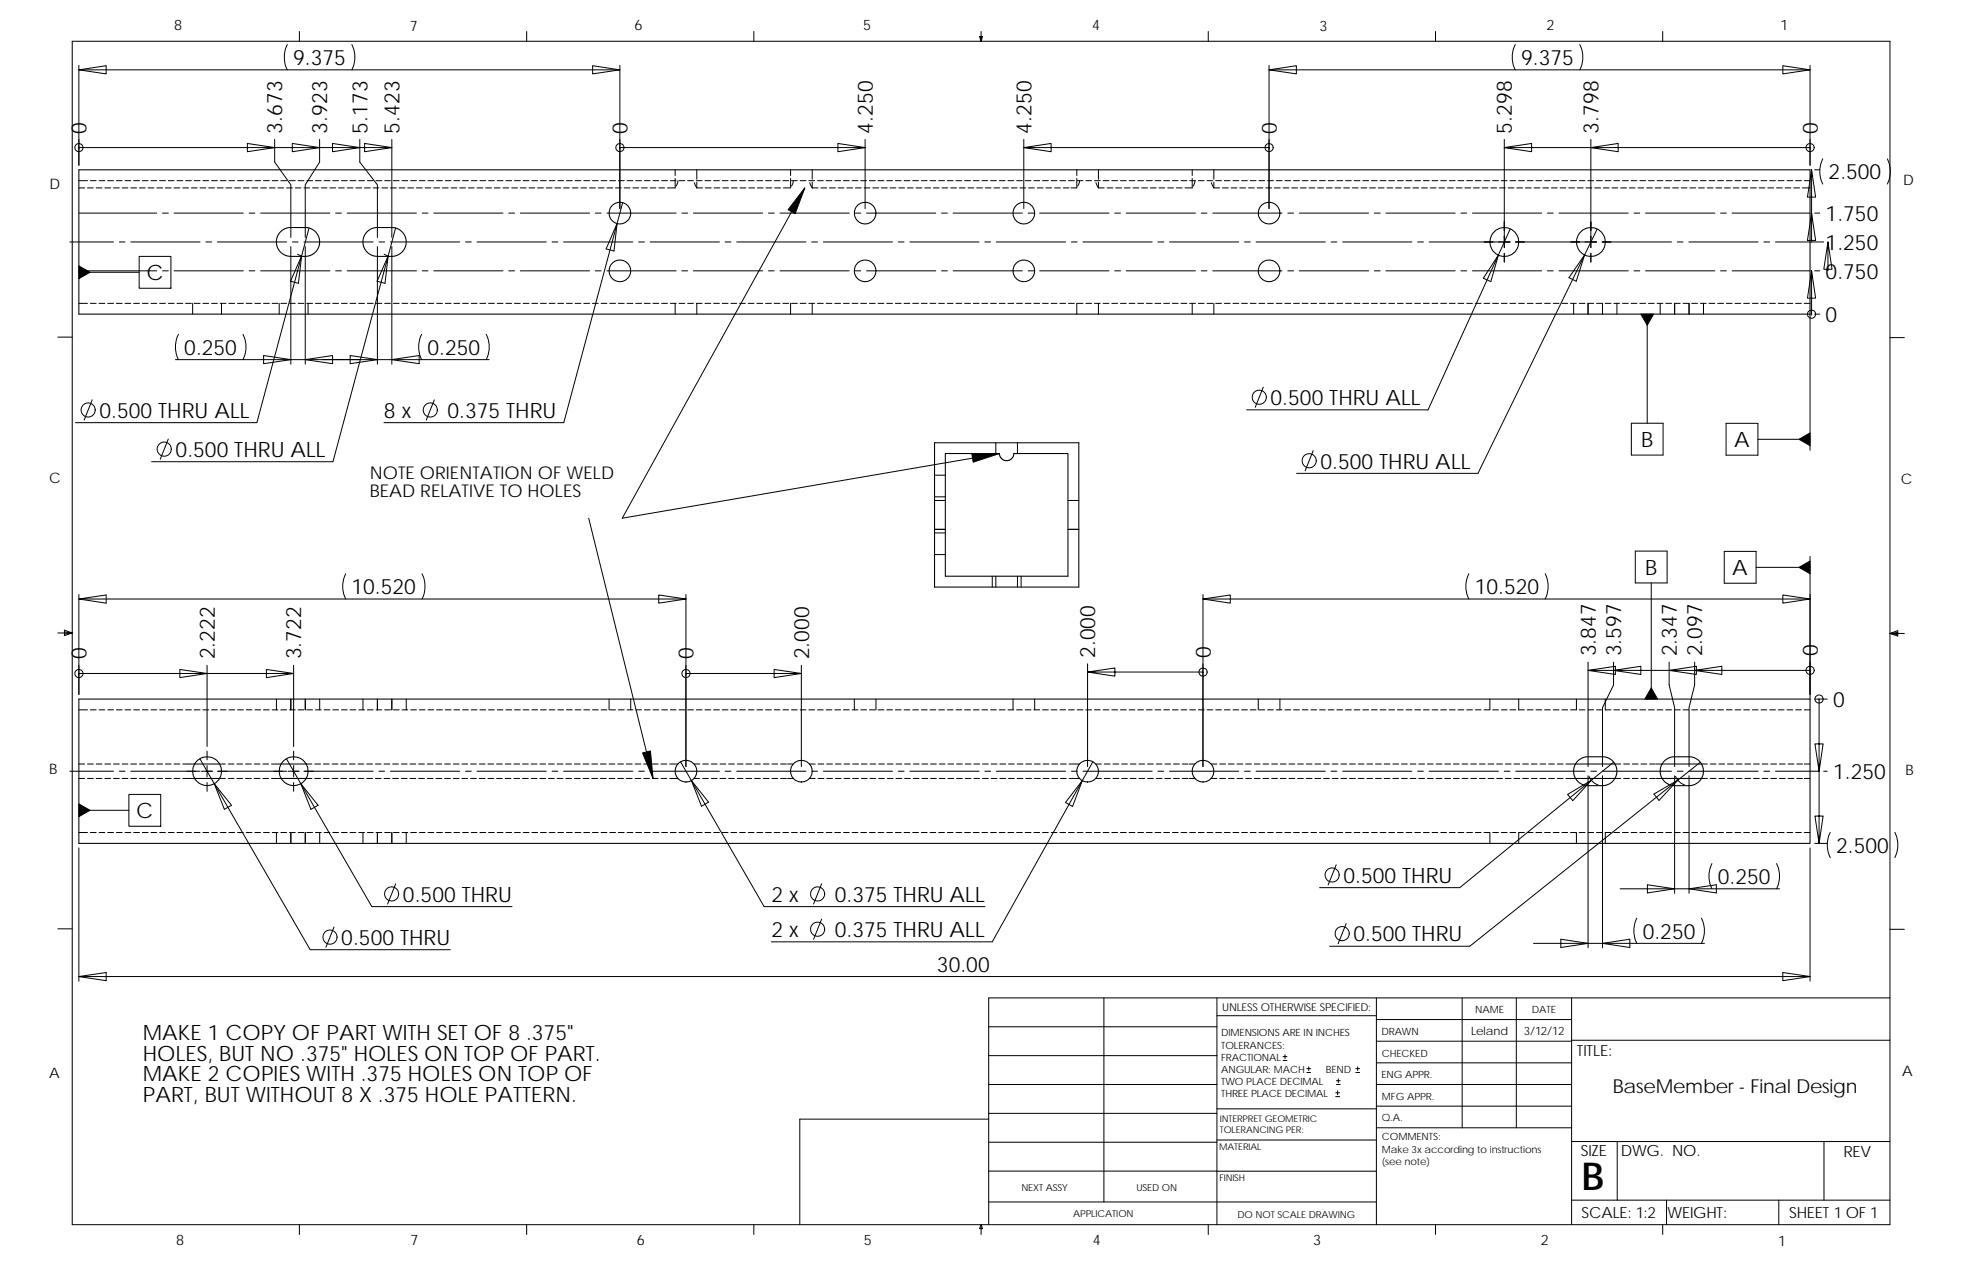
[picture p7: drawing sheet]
<svg xmlns="http://www.w3.org/2000/svg" width="432mm" height="279mm" viewBox="0 0 432 279" stroke-linecap="round" stroke-linejoin="round" font-family="sans-serif">
<defs><g id="words">
<text font-size="8.5" x="348.1" y="261.7">B</text>
<g font-size="4.7">
<text x="64.5" y="14.4">9.375</text>
<text x="334.8" y="14.4">9.375</text>
<text x="19" y="29.4" transform="rotate(-90 19 29.4)">0</text>
<text x="62.1" y="29.4" transform="rotate(-90 62.1 29.4)">3.673</text>
<text x="72" y="29.4" transform="rotate(-90 72 29.4)">3.923</text>
<text x="80.9" y="29.4" transform="rotate(-90 80.9 29.4)">5.173</text>
<text x="87.9" y="29.4" transform="rotate(-90 87.9 29.4)">5.423</text>
<text x="138.1" y="29.4" transform="rotate(-90 138.1 29.4)">0</text>
<text x="192.1" y="29.4" transform="rotate(-90 192.1 29.4)">4.250</text>
<text x="227" y="29.4" transform="rotate(-90 227 29.4)">4.250</text>
<text x="281" y="29.4" transform="rotate(-90 281 29.4)">0</text>
<text x="332.8" y="29.4" transform="rotate(-90 332.8 29.4)">5.298</text>
<text x="351.8" y="29.4" transform="rotate(-90 351.8 29.4)">3.798</text>
<text x="400" y="29.4" transform="rotate(-90 400 29.4)">0</text>
<text x="402.4" y="39.5">2.500</text>
<text x="401.8" y="48.7">1.750</text>
<text x="401.8" y="55">1.250</text>
<text x="32.2" y="61.7">C</text>
<text x="401.8" y="61.4">0.750</text>
<text x="401.8" y="70.9">0</text>
<text x="40.6" y="78.1">0.250</text>
<text x="94.1" y="78.1">0.250</text>
<text x="279.6" y="89.1">0.500 THRU ALL</text>
<text x="21.9" y="91.9">0.500 THRU ALL</text>
<text x="84.5" y="91.9">8 x</text>
<text x="98.5" y="91.9">0.375 THRU</text>
<text x="38.7" y="100.5">0.500 THRU ALL</text>
<text x="361.2" y="98.4">B</text>
<text x="381.7" y="98.4">A</text>
<text x="290.6" y="103.1">0.500 THRU ALL</text>
<text x="77.4" y="130.8">10.520</text>
<text x="324.5" y="130.8">10.520</text>
<text x="362.1" y="126.5">B</text>
<text x="381.3" y="126.6">A</text>
<text x="19" y="145.1" transform="rotate(-90 19 145.1)">0</text>
<text x="47.3" y="145.1" transform="rotate(-90 47.3 145.1)">2.222</text>
<text x="66.3" y="145.1" transform="rotate(-90 66.3 145.1)">3.722</text>
<text x="152.7" y="145.1" transform="rotate(-90 152.7 145.1)">0</text>
<text x="178.1" y="145.1" transform="rotate(-90 178.1 145.1)">2.000</text>
<text x="241" y="144.8" transform="rotate(-90 241 144.8)">2.000</text>
<text x="266.4" y="144.8" transform="rotate(-90 266.4 144.8)">0</text>
<text x="351.2" y="144.4" transform="rotate(-90 351.2 144.4)">3.847</text>
<text x="356.8" y="144.4" transform="rotate(-90 356.8 144.4)">3.597</text>
<text x="369" y="144.4" transform="rotate(-90 369 144.4)">2.347</text>
<text x="374.6" y="144.4" transform="rotate(-90 374.6 144.4)">2.097</text>
<text x="400" y="144.4" transform="rotate(-90 400 144.4)">0</text>
<text x="403.4" y="155.6">0</text>
<text x="403.4" y="171.4">1.250</text>
<text x="30" y="180">C</text>
<text x="404.1" y="187.7">2.500</text>
<text x="295.7" y="194.2">0.500 THRU</text>
<text x="378.1" y="194.5">0.250</text>
<text x="88.7" y="198.4">0.500 THRU</text>
<text x="169.8" y="198.4">2 x</text>
<text x="183.7" y="198.4">0.375 THRU ALL</text>
<text x="75.1" y="207.9">0.500 THRU</text>
<text x="169.8" y="206.1">2 x</text>
<text x="183.7" y="206.1">0.375 THRU ALL</text>
<text x="297.9" y="207.1">0.500 THRU</text>
<text x="361.5" y="206.5">0.250</text>
<text x="206.2" y="213.8">30.00</text>
<text x="31.4" y="228.8">MAKE 1 COPY OF PART WITH SET OF 8 .375&quot;</text>
<text x="31.4" y="233.3">HOLES, BUT NO .375&quot; HOLES ON TOP OF PART.</text>
<text x="31.4" y="237.8">MAKE 2 COPIES WITH .375 HOLES ON TOP OF</text>
<text x="31.4" y="242.4">PART, BUT WITHOUT 8 X .375 HOLE PATTERN.</text>
</g>
<text font-size="4.2" x="354.9" y="240.4">BaseMember - Final Design</text>
<g font-size="3.9">
<text x="81.4" y="105.4">NOTE ORIENTATION OF WELD</text>
<text x="81.4" y="109.3">BEAD RELATIVE TO HOLES</text>
</g>
<g font-size="3.4">
<text x="347" y="232.3">TITLE:</text>
<text x="347.9" y="254.3">SIZE</text>
<text x="356.7" y="254.3">DWG. NO.</text>
<text x="405.7" y="254.4">REV</text>
<text x="348.1" y="267.9">SCALE: 1:2</text>
<text x="367" y="268">WEIGHT:</text>
<text x="393.8" y="267.9">SHEET 1 OF 1</text>
</g>
<g font-size="3.2">
<text x="38.3" y="6.7">8</text>
<text x="90.2" y="6.8">7</text>
<text x="139.7" y="6.5">6</text>
<text x="189.9" y="6.5">5</text>
<text x="240.4" y="6.6">4</text>
<text x="290.4" y="6.7">3</text>
<text x="340.4" y="6.6">2</text>
<text x="391.8" y="6.7">1</text>
<text x="10.9" y="41.6">D</text>
<text x="418.9" y="40.7">D</text>
<text x="10.8" y="106.3">C</text>
<text x="418.4" y="106.4">C</text>
<text x="10.8" y="170.2">B</text>
<text x="419.4" y="170.6">B</text>
<text x="10.8" y="237.2">A</text>
<text x="418.6" y="236.8">A</text>
<text x="38.8" y="273.9">8</text>
<text x="90.3" y="273.9">7</text>
<text x="140.2" y="273.8">6</text>
<text x="190.1" y="273.9">5</text>
<text x="240.5" y="273.8">4</text>
<text x="289" y="273.9">3</text>
<text x="339.1" y="273.9">2</text>
<text x="391.4" y="274.2">1</text>
</g>
<g font-size="2.5">
<text x="323.8" y="227.6">Leland</text>
<text x="335.4" y="227.7">3/12/12</text>
</g>
<text font-size="2.4" x="269" y="222.4">UNLESS OTHERWISE SPECIFIED:</text>
<g font-size="2.2">
<text x="304" y="227.7">DRAWN</text>
<text x="324.7" y="222.9">NAME</text>
<text x="337.2" y="222.9">DATE</text>
<text x="268.8" y="228">DIMENSIONS ARE IN INCHES</text>
<text x="268.8" y="230.7">TOLERANCES:</text>
<text x="268.8" y="233.3">FRACTIONAL</text>
<text x="304.1" y="232.6">CHECKED</text>
<text x="268.8" y="236">ANGULAR: MACH</text>
<text x="268.8" y="238.6">TWO PLACE DECIMAL</text>
<text x="291.8" y="236">BEND</text>
<text x="304" y="237.2">ENG APPR.</text>
<text x="268.8" y="241.3">THREE PLACE DECIMAL</text>
<text x="304.1" y="242">MFG APPR.</text>
<text x="304.1" y="246.7">Q.A.</text>
<text x="304.1" y="250.9">COMMENTS:</text>
<text x="304.1" y="253.6">Make 3x according to instructions</text>
<text x="304.1" y="256.2">(see note)</text>
</g>
<g font-size="2.1">
<text x="224.8" y="262">NEXT ASSY</text>
<text x="250.1" y="262">USED ON</text>
<text x="236.2" y="267.8">APPLICATION</text>
<text x="272.4" y="267.9">DO NOT SCALE DRAWING</text>
</g>
<g font-size="2">
<text x="268.5" y="249.4">TOLERANCING PER:</text>
<text x="268.5" y="246.8">INTERPRET GEOMETRIC</text>
<text x="268.3" y="252.9">MATERIAL</text>
<text x="268.4" y="259.7">FINISH</text>
</g>
</g></defs>
<g fill="none" stroke="#000" stroke-width=".22">
<path d="M15.9 9.1h400v260.3h-400zM17.4 15.4l6-.9v1.8zM17.4 14.4v22M17.4 15.4h119M63.2 9.8a6.2 6.2 0 0 0 0 5.6M65.9 6.9v2.2M77.4 9.8a6.2 6.2 0 0 1 0 5.6M115.9 6.9v2.2M130.4 14.5l6 .9-6 .9zM136.4 14.4v31.5M165.9 6.9v2.2M215.6 8h.6l-.3 1.1z"/>
<path d="M215.7 8l.2 1.1M215.9 6.9v2.2M216 8l-.1 1.1M265.9 6.9v2.2M279.3 15.4l6-.9v1.8zM279.3 15.4h119.1M279.3 14.4v31.5M315.9 6.9v2.2M333.5 9.8a6.1 6.1 0 0 0 0 5.6M347.7 9.8a6.1 6.1 0 0 1 0 5.6M365.9 6.9v2.2M392.4 14.5l6 .9-6 .9z"/>
<path d="M398.4 14.4v22M17.4 32.5h43.1l-6.1 .9v-1.8l6.1 .9h9.8l-6 .9v-1.8l6 .9h8.9l-6 .9v-1.8l6 .9h7l-6 .9v-1.8l6 .9M17.4 39.8h1.9M17.4 32.5h.1M19.9 39.8h1.3M21.8 39.8h1.3M23.7 39.8h1.3M25.6 39.8h1.3M27.5 39.8h1.3M29.4 39.8h1.3M31.3 39.8h1.3M33.2 39.8h1.3"/>
<path d="M35.1 39.8h1.3M37 39.8h1.3M38.9 39.8h1.3M40.9 39.8h1.2M42.8 39.8h1.2M44.7 39.8h1.2M46.6 39.8h1.2M48.5 39.8h1.2M50.4 39.8h1.2M52.3 39.8h1.3M54.2 39.8h1.3M56.1 39.8h1.3"/>
<path d="M58 39.8h1.3M59.9 39.8h1.3M60.5 30.7v5l3.5 5v11.5M61.8 39.8h1.3M63.7 39.8h1.3M65.6 39.8h1.3M67.5 39.8h1.3M69.4 39.8h1.3M70.3 30.7v5l-3.1 5v11.5M71.3 39.8h1.3M73.2 39.8h1.3M75.1 39.8h1.3"/>
<path d="M77 39.8h1.3M79 39.8h1.2M79.2 30.7v5l3.9 5v11.5M80.9 39.8h1.2M82.8 39.8h1.2M84.7 39.8h1.2M86.2 30.7v21.5M86.6 39.8h1.2M88.5 39.8h1.2M90.4 39.8h1.3M92.3 39.8h1.3M94.2 39.8h1.3"/>
<path d="M96.1 39.8h1.3M98 39.8h1.3M99.9 39.8h1.3M101.8 39.8h1.3M103.7 39.8h1.3M105.6 39.8h1.3M107.5 39.8h1.3M109.4 39.8h1.3M111.3 39.8h1.3M113.2 39.8h1.3M115.1 39.8h1.3M117.1 39.8h1.2"/>
<path d="M119 39.8h1.2M120.9 39.8h1.2M122.8 39.8h1.2M124.7 39.8h1.2M126.6 39.8h1.2M128.5 39.8h1.3M130.4 39.8h1.3M132.3 39.8h1.3M134.2 39.8h1.3M136.1 39.8h1.3M136.4 32.5h.1M136.4 32.5h54l-6 .9v-1.8l6 .9"/>
<path d="M138 39.8h1.3M139.9 39.8h1.3M141.8 39.8h1.3M143.7 39.8h1.3M145.6 39.8h1.3M147.5 39.8h1.3M148.6 39.3v2h-1.7M148.6 37.4v1.2M149.2 39.8l-.4 1.1M149.4 39.8h1.3M151.3 39.8h1.3M153.2 39.8h1.3"/>
<path d="M153.4 37.4v2M155.2 39.8h1.2M157.1 39.8h1.2M159 39.8h1.2M160.9 39.8h1.2M162.8 39.8h1.2M164.7 39.8h1.2M166.6 39.8h1.3M168.5 39.8h1.3M170.4 39.8h1.3M172.3 39.8h1.3M174 39.3v2h-1.6"/>
<path d="M174 37.4v1.2M174.2 39.8h1.3M174.6 39.8l-.4 1.1M176.1 39.8h1.3M178 39.8h1.3M178.8 37.4v2M179.9 39.8h1.3M181.8 39.8h1.3M183.7 39.8h1.3M185.6 39.8h1.3M187.5 39.8h1.3M189.4 39.8h1.3"/>
<path d="M190.4 30.7v15.2M191.3 39.8h1.3M193.3 39.8h1.2M195.2 39.8h1.2M197.1 39.8h1.2M199 39.8h1.2M200.9 39.8h1.2M202.8 39.8h1.2M204.7 39.8h1.3M206.6 39.8h1.3M208.5 39.8h1.3M210.4 39.8h1.3"/>
<path d="M212.3 39.8h1.3M214.2 39.8h1.3M216.1 39.8h1.3M218 39.8h1.3M219.9 39.8h1.3M221.8 39.8h1.3M223.7 39.8h1.3M225.3 32.5l6 .9v-1.8l-6 .9h54M225.3 30.7v15.2M225.6 39.8h1.3M227.5 39.8h1.3M229.4 39.8h1.3"/>
<path d="M231.4 39.8h1.2M233.3 39.8h1.2M235.2 39.8h1.2M237 39.3v2h-1.3M237 37.4v1.2M237.1 39.8h1.2M237.6 39.8l-.4 1.1M239 39.8h1.2M240.9 39.8h1.2M241.7 37.4v2M242.8 39.8h1.3M244.7 39.8h1.3"/>
<path d="M246.6 39.8h1.3M248.5 39.8h1.3M250.4 39.8h1.3M252.3 39.8h1.3M254.2 39.8h1.3M256.1 39.8h1.3M258 39.8h1.3M259.9 39.8h1.3M261.8 39.8h1.3M262.4 39.3v2h-1.6M262.4 37.4v1.2M263 39.8l-.4 1.1"/>
<path d="M263.7 39.8h1.3M265.6 39.8h1.3M267.1 37.4v2M267.5 39.8h1.3M269.5 39.8h1.2M271.4 39.8h1.2M273.3 39.8h1.2M275.2 39.8h1.2M277.1 39.8h1.2M279 39.8h1.2M279.3 32.5h.1M280.9 39.8h1.3"/>
<path d="M282.8 39.8h1.3M284.7 39.8h1.3M286.6 39.8h1.3M288.5 39.8h1.3M290.4 39.8h1.3M292.3 39.8h1.3M294.2 39.8h1.3M296.1 39.8h1.3M298 39.8h1.3M299.9 39.8h1.3M301.8 39.8h1.3M303.7 39.8h1.3"/>
<path d="M305.6 39.8h1.3M307.6 39.8h1.2M309.5 39.8h1.2M311.4 39.8h1.2M313.3 39.8h1.2M315.2 39.8h1.2M317.1 39.8h1.2M319 39.8h1.3M320.9 39.8h1.3M322.8 39.8h1.3M324.7 39.8h1.3M326.6 39.8h1.3"/>
<path d="M328.5 39.8h1.3M330.4 39.8h1.3M331.1 32.5l6 .9v-1.8l-6 .9h19l6 .9v-1.8l-6 .9h48.3M331.1 30.7v23.8M332.3 39.8h1.3M334.2 39.8h1.3M336.1 39.8h1.3M338 39.8h1.3M339.9 39.8h1.3M341.8 39.8h1.3M343.7 39.8h1.3M345.7 39.8h1.2"/>
<path d="M347.6 39.8h1.2M349.5 39.8h1.2M350.1 30.7v23.8M351.4 39.8h1.2M353.3 39.8h1.2M355.2 39.8h1.2M357.1 39.8h1.3M359 39.8h1.3M360.9 39.8h1.3M362.8 39.8h1.3M364.7 39.8h1.3M366.6 39.8h1.3"/>
<path d="M368.5 39.8h1.3M370.4 39.8h1.3M372.3 39.8h1.3M374.2 39.8h1.3M376.1 39.8h1.3M378 39.8h1.3M379.9 39.8h1.3M381.8 39.8h1.3M383.8 39.8h1.2M385.7 39.8h1.2M387.6 39.8h1.2M389.5 39.8h1.2"/>
<path d="M391.4 39.8h1.2M393.3 39.8h1.2M395.2 39.8h1.3M397.1 39.8h1.3M398.4 32.5h.1M398.7 37.4l-.9 6h1.8l-.9-6v9.5l-.9 6h1.8l-.9-6v6.3M399.4 37.4h1.1M401.2 34.9a6.2 6.2 0 0 0 0 5.6M415.4 34.9a6.2 6.2 0 0 1 0 5.6M15.4 53.2h9.6M17.4 59.6h17.1M17.4 46.9h17.1"/>
<path d="M17.4 59.9h13.2M17.4 41.3h1.2M19.3 41.3h1.2M21.2 41.3h1.2M23.1 41.3h1.2M25 41.3h1.2M26.2 53.2h1.3M26.9 41.3h1.3M28.8 53.2h15.2M28.8 41.3h1.3M30.6 56.4h7v7h-7zM30.7 41.3h1.3"/>
<path d="M32.6 41.3h1.3M34.5 41.3h1.3M35.8 59.6h1.2M35.8 46.9h1.2M36.4 41.3h1.3M38.3 59.6h15.3M38.3 46.9h15.3M38.3 41.3h1.3M40.2 41.3h1.3M42.1 41.3h1.3M44 41.3h1.3M45.3 53.2h1.3"/>
<path d="M45.9 41.3h1.3M47.8 53.2h15.3M47.8 41.3h1.3M49.7 41.3h1.3M51.6 41.3h1.3M53.6 41.3h1.2M54.8 59.6h1.3M54.8 46.9h1.3M55.5 41.3h1.2M57.4 59.6h15.2M57.4 46.9h15.2M57.4 41.3h1.2"/>
<path d="M59.3 41.3h1.2M61.2 41.3h1.2M63.1 41.3h1.2M64 54.3v25.8M64.3 53.2h1.3M65 41.3h1.3M65.5 55.9l.7 .4M66.4 56.3l-9.9 36.7h-39.9M66.4 56.3l-.7 6-1.8-.4zM66.9 41.3h1.3M66.9 53.2h15.2M67.2 54.3v25.8"/>
<path d="M68 50.2l-1.6 6.1M68.8 41.3h1.3M70.7 41.3h1.3M72.6 41.3h1.3M73.9 59.6h1.2M73.9 46.9h1.2M74.5 41.3h1.3M76.4 59.6h15.3M76.4 46.9h15.3M76.4 41.3h1.3M78.3 41.3h1.3M80.2 41.3h1.3"/>
<path d="M82.1 41.3h1.3M83.1 54.3v25.8M83.4 53.2h1.3M84 41.3h1.3M84.5 55.9l.8 .4M85.4 56.3l-.7 6-1.7-.4zM85.9 41.3h1.3M85.9 53.2h15.3M86.2 54.3v25.8M87.1 50.2l-13.8 51.4h-39.9M87.8 41.3h1.3M89.7 41.3h1.3"/>
<path d="M91.7 41.3h1.2M92.9 59.6h1.3M92.9 46.9h1.3M93.6 41.3h1.2M95.5 41.3h1.2M95.5 59.6h15.2M95.5 46.9h15.2M97.4 41.3h1.2M99.3 41.3h1.2M101.2 41.3h1.2M102.4 53.2h1.3M103.1 41.3h1.3"/>
<path d="M105 41.3h1.3M105 53.2h15.2M106.9 41.3h1.3M108.8 41.3h1.3M110.7 41.3h1.3M112 59.6h1.2M112 46.9h1.2M112.6 41.3h1.3M114.5 41.3h1.3M114.5 59.6h15.3M114.5 46.9h15.3M116.4 41.3h1.3"/>
<path d="M118.3 41.3h1.3M120.2 41.3h1.3M121.5 53.2h1.3M122.1 41.3h1.3M124 41.3h1.3M124 53.2h15.3M125.9 41.3h1.3M127.8 41.3h1.3M129.8 41.3h1.2M131 59.6h1.3M131 46.9h1.3M131.7 41.3h1.2"/>
<path d="M133.6 41.3h1.2M133.6 59.6h15.2M133.6 46.9h15.2M135.5 41.3h1.2M135.8 49.2l-.7 6-1.7-.4zM137 44.6l-12.9 48.4h-39.6M137.4 41.3h1.2M139.3 41.3h1.2M140.5 53.2h1.3M141.2 41.3h1.3M143.1 41.3h1.3M143.1 53.2h15.2"/>
<path d="M145 41.3h1.3M150.1 59.6h1.2M150.1 46.9h1.2M152.6 59.6h15.3M152.6 46.9h15.3M152.8 40.2l.6 1.1M153.4 41.3h1.2M153.4 40.1v1.2M155.3 41.3h1.2M157.2 41.3h1.2M159.1 41.3h1.2M159.6 53.2h1.3"/>
<path d="M161 41.3h1.2M162.1 53.2h15.3M162.9 41.3h1.2M164.8 41.3h1.3M166.7 41.3h1.3M168.6 41.3h1.3M169.1 59.6h1.3M169.1 46.9h1.3M170.5 41.3h1.3M171.7 59.6h15.2M171.7 46.9h15.2M177.1 41.3l-40.2 72.7 83.1-14.2"/>
<path d="M178.2 40.2l.6 1.1M178.6 53.2h1.3M178.8 41.3h1.2M178.8 40.1v1.2M180.7 41.3h1.2M181.2 53.2h15.2M182.6 41.3h1.2M184.5 41.3h1.2M186.4 41.3h1.2M188.2 59.6h1.2M188.2 46.9h1.2M188.3 41.3h1.2"/>
<path d="M190.2 41.3h1.3M190.7 59.6h15.3M190.7 46.9h15.3M192.1 41.3h1.3M194 41.3h1.3M195.9 41.3h1.3M197.7 53.2h1.3M197.8 41.3h1.3M199.7 41.3h1.3M200.2 53.2h15.3M201.6 41.3h1.3M203.5 41.3h1.3"/>
<path d="M205.4 41.3h1.3M207.2 59.6h1.3M207.2 46.9h1.3M207.3 41.3h1.3M209.2 41.3h1.3M209.8 59.6h15.2M209.8 46.9h15.2M211.1 41.3h1.3M213 41.3h1.3M214.9 41.3h1.3M216.7 53.2h1.3M216.9 41.3h1.2"/>
<path d="M218.8 41.3h1.2M219.3 53.2h15.2M220.7 41.3h1.2M222.6 41.3h1.2M224.5 41.3h1.2M226.3 59.6h1.2M226.3 46.9h1.2M226.4 41.3h1.2M228.3 41.3h1.3M228.8 59.6h15.3M228.8 46.9h15.3M230.2 41.3h1.3"/>
<path d="M232.1 41.3h1.3M234 41.3h1.3M235.8 53.2h1.3M238.3 53.2h15.3M241.2 40.2l.5 1.1M241.7 40.1v1.2M241.7 41.3h1.3M243.6 41.3h1.3M245.3 59.6h1.3M245.3 46.9h1.3M245.6 41.3h1.2M247.5 41.3h1.2"/>
<path d="M247.9 59.6h15.2M247.9 46.9h15.2M249.4 41.3h1.2M251.3 41.3h1.2M253.2 41.3h1.2M254.8 53.2h1.3M255.1 41.3h1.2M257 41.3h1.3M257.4 53.2h15.2M258.9 41.3h1.3M264.4 59.6h1.2M264.4 46.9h1.2"/>
<path d="M266.6 40.2l.5 1.1M266.9 59.6h15.3M266.9 46.9h15.3M267.1 40.1v1.2M267.1 41.3h1.3M269 41.3h1.3M271 41.3h1.2M272.9 41.3h1.2M273.9 53.2h1.3M274.8 41.3h1.2M276.4 53.2h15.3M276.7 41.3h1.2"/>
<path d="M278.6 41.3h1.2M280.5 41.3h1.2M282.4 41.3h1.3M283.4 59.6h1.3M283.4 46.9h1.3M284.3 41.3h1.3M286 59.6h15.2M286 46.9h15.2M286.2 41.3h1.3M288.1 41.3h1.3M290 41.3h1.3M291.9 41.3h1.3"/>
<path d="M292.9 53.2h1.3M293.8 41.3h1.3M295.5 53.2h15.2M295.7 41.3h1.3M297.6 41.3h1.3M299.5 41.3h1.3M301.4 41.3h1.3M302.5 59.6h1.2M302.5 46.9h1.2M303.3 41.3h1.3M305 59.6h15.3M305 46.9h15.3"/>
<path d="M305.2 41.3h1.3M307.1 41.3h1.3M309.1 41.3h1.2M311 41.3h1.2M312 53.2h1.3M312.9 41.3h1.2M314.8 41.3h1.2M316.7 41.3h1.2M318.6 41.3h1.2M320.5 41.3h1.3M321.5 59.6h1.3M321.5 46.9h1.3"/>
<path d="M322.4 41.3h1.3M324.1 59.6h15.2M324.1 46.9h15.2M324.3 41.3h1.3M326.2 41.3h1.3M328.1 41.3h1.3M329.8 56.1l-1.7 5.9-1.6-.8zM330 41.3h1.3M331.1 55.7v2M331.9 41.3h1.3M332.3 53.2h-17.8M332.4 50.4l-18.1 39.8h-39.9"/>
<path d="M333.8 41.3h1.3M335.7 41.3h1.3M337.6 41.3h1.3M339.5 41.3h1.3M340.6 59.6h1.2M340.6 46.9h1.2M341.4 41.3h1.3M343.1 59.6h15.3M343.1 46.9h15.3M343.3 41.3h1.3M345.2 41.3h1.3M347.2 41.3h1.2"/>
<path d="M348.7 56.1l-1.8 5.8-1.6-.8zM349.1 41.3h1.2M350.1 55.7v2M351 41.3h1.2M351.4 53.2h-17.8M351.5 50.4l-26.2 53.7h-40M352.6 53.2h15.3M352.9 41.3h1.2M354.8 41.3h1.2M356.7 41.3h1.2M358.6 41.3h1.3M359.6 59.6h1.3"/>
<path d="M359.6 46.9h1.3M360.5 41.3h1.3M362.2 59.6h15.2M362.2 46.9h15.2M362.4 41.3h1.3M364.3 41.3h1.3M366.2 41.3h1.3M368.1 41.3h1.3M369.1 53.2h1.3M370 41.3h1.3M371.7 53.2h15.2M371.9 41.3h1.3"/>
<path d="M373.8 41.3h1.3M375.7 41.3h1.3M377.6 41.3h1.3M378.7 59.6h1.2M378.7 46.9h1.2M379.5 41.3h1.3M381.2 59.6h17.2M381.2 46.9h17.2M381.4 41.3h1.3M383.4 41.3h1.2M385.3 41.3h1.2M387.2 41.3h1.2"/>
<path d="M388.2 53.2h1.3M389.1 41.3h1.2M390.7 53.2h9.7M391 41.3h1.2M392.9 41.3h1.2M394.8 41.3h1.3M396.7 41.3h1.7M398.7 59.6l-.9 6h1.8l-.9-6v9.5M399.4 59.6h1.1M399.4 46.9h1.1M400.5 53.2h.9M402.3 53.2l-.9 6h1.8l-.9-6v6.4"/>
<path d="M12.7 74.2h3.2M17.4 66.7h1.9M19.9 66.7h1.3M21.8 66.7h1.3M23.7 66.7h1.3M25.6 66.7h1.3M27.5 66.7h1.3M29.4 66.7h1.3M31.3 66.7h1.3M33.2 66.7h1.3M35.1 66.7h1.3M37 66.7h1.3"/>
<path d="M38.6 79.1h69.1M38.9 66.7h1.3M39.3 73.6a6.2 6.2 0 0 0 0 5.5M40.9 66.7h1.2M42.4 66.7v2.4M42.8 66.7h1.2M44.7 66.7h1.2M46.6 66.7h1.2M48.5 66.7h1.2M48.7 66.7v2.4M50.4 66.7h1.2M52.3 66.7h1.3"/>
<path d="M53.5 73.6a6.2 6.2 0 0 1 0 5.5M54.2 66.7h1.3M56.1 66.7h1.3M58 66.7h1.3M58 78.2l6 .9-6 .9zM59.9 66.7h1.3M61.4 66.7v2.4M61.8 66.7h1.3M63.7 66.7h1.3M65.6 66.7h1.3M67.2 79.1l6-.9v1.8zM67.5 66.7h1.3"/>
<path d="M67.8 66.7v2.4M69.4 66.7h1.3M71.3 66.7h1.3M73.2 66.7h1.3M75.1 66.7h1.3M77 66.7h1.3M77.1 78.2l6 .9-6 .9zM79 66.7h1.2M80.9 66.7h1.2M82.8 66.7h1.2M84.7 66.7h1.2M86.2 79.1l6-.9v1.8z"/>
<path d="M86.6 66.7h1.2M88.5 66.7h1.2M90.4 66.7h1.3M92.3 66.7h1.3M92.8 73.6a6.2 6.2 0 0 0 0 5.5M94.2 66.7h1.3M96.1 66.7h1.3M98 66.7h1.3M99.9 66.7h1.3M101.8 66.7h1.3M103.7 66.7h1.3M105.6 66.7h1.3"/>
<path d="M107 73.6a6.2 6.2 0 0 1 0 5.5M107.5 66.7h1.3M109.4 66.7h1.3M111.3 66.7h1.3M113.2 66.7h1.3M115.1 66.7h1.3M117.1 66.7h1.2M119 66.7h1.2M120.9 66.7h1.2M122.8 66.7h1.2M124.7 66.7h1.2M126.6 66.7h1.2"/>
<path d="M128.5 66.7h1.3M130.4 66.7h1.3M132.3 66.7h1.3M134.2 66.7h1.3M136.1 66.7h1.3M138 66.7h1.3M139.9 66.7h1.3M141.8 66.7h1.3M143.7 66.7h1.3M145.6 66.7h1.3M147.5 66.7h1.3M148.6 66.7v2.4"/>
<path d="M149.4 66.7h1.3M151.3 66.7h1.3M153.2 66.7h1.3M153.4 66.7v2.4M155.2 66.7h1.2M157.1 66.7h1.2M159 66.7h1.2M160.9 66.7h1.2M162.8 66.7h1.2M164.7 66.7h1.2M166.6 66.7h1.3M168.5 66.7h1.3"/>
<path d="M170.4 66.7h1.3M172.3 66.7h1.3M174 66.7v2.4M174.2 66.7h1.3M176.1 66.7h1.3M178 66.7h1.3M178.8 66.7v2.4M179.9 66.7h1.3M181.8 66.7h1.3M183.7 66.7h1.3M185.6 66.7h1.3M187.5 66.7h1.3"/>
<path d="M189.4 66.7h1.3M191.3 66.7h1.3M193.3 66.7h1.2M195.2 66.7h1.2M197.1 66.7h1.2M199 66.7h1.2M200.9 66.7h1.2M202.8 66.7h1.2M204.7 66.7h1.3M206.6 66.7h1.3M208.5 66.7h1.3M210.4 66.7h1.3"/>
<path d="M212.3 66.7h1.3M214.2 66.7h1.3M216.1 66.7h1.3M218 66.7h1.3M219.9 66.7h1.3M221.8 66.7h1.3M223.7 66.7h1.3M225.6 66.7h1.3M227.5 66.7h1.3M229.4 66.7h1.3M231.4 66.7h1.2M233.3 66.7h1.2"/>
<path d="M235.2 66.7h1.2M237 66.7v2.4M237.1 66.7h1.2M239 66.7h1.2M240.9 66.7h1.2M241.7 66.7v2.4M242.8 66.7h1.3M244.7 66.7h1.3M246.6 66.7h1.3M248.5 66.7h1.3M250.4 66.7h1.3M252.3 66.7h1.3"/>
<path d="M254.2 66.7h1.3M256.1 66.7h1.3M258 66.7h1.3M259.9 66.7h1.3M261.8 66.7h1.3M262.4 66.7v2.4M263.7 66.7h1.3M265.6 66.7h1.3M267.1 66.7v2.4M267.5 66.7h1.3M269.5 66.7h1.2M271.4 66.7h1.2"/>
<path d="M273.3 66.7h1.2M275.2 66.7h1.2M277.1 66.7h1.2M279 66.7h1.2M280.9 66.7h1.3M282.8 66.7h1.3M284.7 66.7h1.3M286.6 66.7h1.3M288.5 66.7h1.3M290.4 66.7h1.3M292.3 66.7h1.3M294.2 66.7h1.3"/>
<path d="M296.1 66.7h1.3M298 66.7h1.3M299.9 66.7h1.3M301.8 66.7h1.3M303.7 66.7h1.3M305.6 66.7h1.3M307.6 66.7h1.2M309.5 66.7h1.2M311.4 66.7h1.2M313.3 66.7h1.2M315.2 66.7h1.2M317.1 66.7h1.2"/>
<path d="M319 66.7h1.3M320.9 66.7h1.3M322.8 66.7h1.3M324.7 66.7h1.3M326.6 66.7h1.3M328.5 66.7h1.3M330.4 66.7h1.3M332.3 66.7h1.3M334.2 66.7h1.3M336.1 66.7h1.3M338 66.7h1.3M339.9 66.7h1.3"/>
<path d="M341.8 66.7h1.3M343.7 66.7h1.3M345.7 66.7h1.2M346.3 66.7v2.4M347.6 66.7h1.2M349.5 66.7h1.2M349.5 66.7v2.4M351.4 66.7h1.2M352.7 66.7v2.4M353.3 66.7h1.2M355.2 66.7h1.2M355.9 66.7v2.4"/>
<path d="M357.1 66.7h1.3M359 66.7h1.3M360.9 66.7h1.3M362.5 69.1v24M362.8 66.7h1.3M364.7 66.7h1.3M365.4 66.7v2.4M366.6 66.7h1.3M369.8 66.7h-1.2v2.4M370.4 66.7h1.3M371.7 66.7v2.4M372.3 66.7h1.3"/>
<path d="M374.2 66.7h1.3M374.9 66.7v2.4M376.1 66.7h1.3M378 66.7h1.3M379.9 66.7h1.3M381.8 66.7h1.3M383.8 66.7h1.2M385.7 66.7h1.2M387.6 66.7h1.2M389.5 66.7h1.2M391.4 66.7h1.2M393.3 66.7h1.2"/>
<path d="M395.2 66.7h1.3M397.1 66.7h1.3M398.4 69.1v29.9M398.7 69.1h.1M399.4 69.1h1.1M415.9 74.3h3.2M20.3 88l-1.8 4.4M37 96.6l-1.7 4.4M95.6 88l-1.8 4.4M219.2 97.4v2.4M223.9 97.4v2.4M278 85.2l-1.8 4.4"/>
<path d="M289 99.1l-1.8 4.5M359 93.1h7v7h-7zM379.9 93.1h7v7h-7zM386.9 96.6h11.5M129.6 114l14.1 57.3M205.7 104.5h2.3M205.7 117.2h2.3M205.7 110.1h2.3zM205.7 116.5h2.3M205.7 109.3h2.3M235 116.5h2.4M235 110.1h2.4z"/>
<path d="M12.7 139.3h3.2M14.2 138.6l1.7 .7-1.7 .5zM14.2 139l1.7 .3M15.9 139.3l-1.7 .2M17.4 130.8v22M17.4 131.8l6 .9v-1.8l-6 .9h133.6M76.1 126.2a6.2 6.2 0 0 0 0 5.6M92.9 126.2a6.2 6.2 0 0 1 0 5.6M145 130.9l6 .9-6 .9zM151 130.8v37.9M205.7 122h2.3M218.4 126.8v2.4"/>
<path d="M219.2 126.8v2.4M223.9 126.8v2.4M224.7 126.8v2.4M264.8 131.8h133.6M264.8 131.8l6-.9v1.8zM264.8 130.8v37.9M323.3 126.2a6.2 6.2 0 0 0 0 5.6M340.1 126.2a6.2 6.2 0 0 1 0 5.6M359.9 121.2h7v7h-7zM363.4 128.2v25.6M379.5 121.3h7v7h-7zM386.5 124.8h11.9"/>
<path d="M392.4 130.9l6 .9-6 .9zM398.4 122.4v31.4M415.9 139.4h3.2M415.9 139.4l1.8-.7v1.2zM415.9 139.4l1.8 .2M417.7 139.1l-1.8 .3M17.4 148.2h28.2l-6 .9v-1.8l6 .9h19l-6 .9v-1.8l6 .9M17.4 156.2h1.9M17.4 148.2h.1M19.9 156.2h1.3M21.8 156.2h1.3M23.7 156.2h1.3"/>
<path d="M25.6 156.2h1.3M27.5 156.2h1.3M29.4 156.2h1.3M31.3 156.2h1.3M33.2 156.2h1.3M35.1 156.2h1.3M37 156.2h1.3M38.9 156.2h1.3M40.9 156.2h1.2M42.8 156.2h1.2M44.7 156.2h1.2M45.6 146.4v17.8"/>
<path d="M46.6 156.2h1.2M48.5 156.2h1.2M50.4 156.2h1.2M52.3 156.2h1.3M54.2 156.2h1.3M56.1 156.2h1.3M58 156.2h1.3M59.9 156.2h1.3M60.8 153.8v2.4M61.8 156.2h1.3M63.7 156.2h1.3M64 153.8v2.4"/>
<path d="M64.6 146.4v17.8M65.6 156.2h1.3M67.2 153.8v2.4M67.5 156.2h1.3M69.4 156.2h1.3M70.4 153.8v2.4M71.3 156.2h1.3M73.2 156.2h1.3M75.1 156.2h1.3M77 156.2h1.3M79 156.2h1.2M79.9 153.8v2.4"/>
<path d="M80.9 156.2h1.2M82.8 156.2h1.2M83.1 153.8v2.4M84.7 156.2h1.2M86.2 153.8v2.4M86.6 156.2h1.2M88.5 156.2h1.2M89.4 153.8v2.4M90.4 156.2h1.3M92.3 156.2h1.3M94.2 156.2h1.3M96.1 156.2h1.3"/>
<path d="M98 156.2h1.3M99.9 156.2h1.3M101.8 156.2h1.3M103.7 156.2h1.3M105.6 156.2h1.3M107.5 156.2h1.3M109.4 156.2h1.3M111.3 156.2h1.3M113.2 156.2h1.3M115.1 156.2h1.3M117.1 156.2h1.2M119 156.2h1.2"/>
<path d="M120.9 156.2h1.2M122.8 156.2h1.2M124.7 156.2h1.2M126.6 156.2h1.2M128.5 156.2h1.3M130.4 156.2h1.3M132.3 156.2h1.3M134 153.8v2.4M134.2 156.2h1.3M136.1 156.2h1.3M138 156.2h1.3M138.8 153.8v2.4"/>
<path d="M139.9 156.2h1.3M141.8 156.2h1.3M143.7 156.2h1.3M145.6 156.2h1.3M147.5 156.2h1.3M149.4 156.2h1.3M151 148.2h.1M151 148.2h25.4l-6 .9v-1.8l6 .9M151.3 156.2h1.3M153.2 156.2h1.3M155.2 156.2h1.2M157.1 156.2h1.2"/>
<path d="M159 156.2h1.2M160.9 156.2h1.2M162.8 156.2h1.2M164.7 156.2h1.2M166.6 156.2h1.3M168.5 156.2h1.3M170.4 156.2h1.3M172.3 156.2h1.3M174.2 156.2h1.3M176.1 156.2h1.3M176.4 146.4v22.3M178 156.2h1.3"/>
<path d="M179.9 156.2h1.3M181.8 156.2h1.3M183.7 156.2h1.3M185.6 156.2h1.3M187.5 156.2h1.3M188 153.8v2.4M189.4 156.2h1.3M191.3 156.2h1.3M192.8 153.8v2.4M193.3 156.2h1.2M195.2 156.2h1.2M197.1 156.2h1.2"/>
<path d="M199 156.2h1.2M200.9 156.2h1.2M202.8 156.2h1.2M204.7 156.2h1.3M206.6 156.2h1.3M208.5 156.2h1.3M210.4 156.2h1.3M212.3 156.2h1.3M214.2 156.2h1.3M216.1 156.2h1.3M218 156.2h1.3M219.9 156.2h1.3"/>
<path d="M221.8 156.2h1.3M222.9 153.8v2.4M223.7 156.2h1.3M225.6 156.2h1.3M227.5 156.2h1.3M227.7 153.8v2.4M229.4 156.2h1.3M231.4 156.2h1.2M233.3 156.2h1.2M235.2 156.2h1.2M237.1 156.2h1.2M239 156.2h1.2"/>
<path d="M239.4 146v22.7M239.4 147.8l6 1v-1.8l-6 .8h25.4M240.9 156.2h1.2M242.8 156.2h1.3M244.7 156.2h1.3M246.6 156.2h1.3M248.5 156.2h1.3M250.4 156.2h1.3M252.3 156.2h1.3M254.2 156.2h1.3M256.1 156.2h1.3M258 156.2h1.3"/>
<path d="M259.9 156.2h1.3M261.8 156.2h1.3M263.7 156.2h1.3M264.8 147.8h.1M265.6 156.2h1.3M267.5 156.2h1.3M269.5 156.2h1.2M271.4 156.2h1.2M273.3 156.2h1.2M275.2 156.2h1.2M276.9 153.8v2.4M277.1 156.2h1.2"/>
<path d="M279 156.2h1.2M280.9 156.2h1.3M281.7 153.8v2.4M282.8 156.2h1.3M284.7 156.2h1.3M286.6 156.2h1.3M288.5 156.2h1.3M290.4 156.2h1.3M292.3 156.2h1.3M294.2 156.2h1.3M296.1 156.2h1.3M298 156.2h1.3"/>
<path d="M299.9 156.2h1.3M301.8 156.2h1.3M303.7 156.2h1.3M305.6 156.2h1.3M307.6 156.2h1.2M309.5 156.2h1.2M311.4 156.2h1.2M313.3 156.2h1.2M315.2 156.2h1.2M317.1 156.2h1.2M319 156.2h1.3M320.9 156.2h1.3"/>
<path d="M322.8 156.2h1.3M324.7 156.2h1.3M327.9 153.8v2.4h-1.3M328.5 156.2h1.3M330.4 156.2h1.3M332.3 156.2h1.3M334.2 153.8v2.4h1.3M336.1 156.2h1.3M338 156.2h1.3M339.9 156.2h1.3M341.8 156.2h1.3M343.7 156.2h1.3"/>
<path d="M345.7 156.2h1.2M346.9 153.8v2.4M347.6 156.2h1.2M349.5 156.2h1.2M349.5 145.7v23M349.5 147.5l6 .9v-1.8l-6 .9h5.6l6 .9v-1.8l-6 .9h12.2l6 .9v-1.8l-6 .9h5.7l5.9 .9v-1.8l-5.9 .9h25.4M351.4 156.2h1.2M353.3 153.8v2.4h1.2M355.1 145.7v5l-2.4 5v13M355.2 156.2h1.2M357.1 156.2h1.3M359 156.2h1.3"/>
<path d="M360.9 156.2h1.3M362.8 156.2h1.3M364.7 156.2h1.3M366.6 156.2h1.3M367.3 145.7v5l1.3 5v13M368.5 156.2h1.3M370.4 156.2h1.3M372.3 156.2h1.3M373 145.7v5l-1.3 5v13M374.2 156.2h1.3M376.1 156.2h1.3M378 156.2h1.3"/>
<path d="M379.9 156.2h1.3M381.8 156.2h1.3M383.8 156.2h1.2M385.7 156.2h1.2M387.6 156.2h1.2M389.5 156.2h1.2M391.4 156.2h1.2M393.3 156.2h1.2M395.2 156.2h1.3M397.1 156.2h1.3M398.4 147.5h.1M399.4 153.8h2.7"/>
<path d="M400.3 153.8h.1M400.3 153.8v15.9l-.9-6h1.8l-.9 6v15.8l-.9-6h1.8l-.9 6M15.4 169.7h9.6M17.4 178.3h11M17.4 168.1h1.2M17.4 171.3h1.2M19.3 168.1h1.2M19.3 171.3h1.2M21.2 168.1h1.2M21.2 171.3h1.2M23.1 168.1h1.2M23.1 171.3h1.2"/>
<path d="M25 168.1h1.2M25 171.3h1.2M26.2 169.7h1.3M26.9 168.1h1.3M26.9 171.3h1.3M28.4 174.8h7v7h-7zM28.8 169.7h15.2M28.8 168.1h1.3M28.8 171.3h1.3M30.7 168.1h1.3M30.7 171.3h1.3M32.6 168.1h1.3"/>
<path d="M32.6 171.3h1.3M34.5 168.1h1.3M34.5 171.3h1.3M36.4 168.1h1.3M36.4 171.3h1.3M38.3 168.1h1.3M38.3 171.3h1.3M40.2 168.1h1.3M40.2 171.3h1.3M41.6 168.1h1.2M41.6 171.3h1.2M44 166.9l24.3 42h30.8"/>
<path d="M44.3 169.7h2.5M45.6 165.2v2M45.6 172.2v1.9M45.6 168.4v2.5M47.2 172.4l3.7 4.8-1.5 .9zM47.8 169.7h15.3M48.3 168.1h1.3M48.3 171.3h1.3M50.2 168.1h1.3M50.2 171.3h1.3M52.1 168.1h1.3M52.1 171.3h1.3"/>
<path d="M54 168.1h1.3M54 171.3h1.3M55.9 168.1h1.3M55.9 171.3h1.3M57.8 168.1h1.3M57.8 171.3h1.3M59.8 168.1h2.1M59.8 171.3h2.1M63 166.9l18.8 32.6h30.9M63.4 169.7h2.5M64.6 165.2v2M64.6 172.2v1.9"/>
<path d="M64.6 168.4v2.5M66.2 172.4l3.8 4.8-1.6 .9zM66.9 169.7h15.2M67.4 168.1h1.2M67.4 171.3h1.2M69.3 168.1h1.2M69.3 171.3h1.2M71.2 168.1h1.3M71.2 171.3h1.3M73.1 168.1h1.3M73.1 171.3h1.3M75 168.1h1.3"/>
<path d="M75 171.3h1.3M76.9 168.1h1.3M76.9 171.3h1.3M78.8 168.1h1.3M78.8 171.3h1.3M80.7 168.1h1.3M80.7 171.3h1.3M82.6 168.1h1.3M82.6 171.3h1.3M83.4 169.7h1.3M84.5 168.1h1.3M84.5 171.3h1.3"/>
<path d="M85.9 169.7h15.3M86.4 168.1h1.3M86.4 171.3h1.3M88.3 168.1h1.3M88.3 171.3h1.3M90.2 168.1h1.3M90.2 171.3h1.3M92.1 168.1h1.3M92.1 171.3h1.3M94 168.1h1.3M94 171.3h1.3M95.9 168.1h1.3"/>
<path d="M95.9 171.3h1.3M97.9 168.1h1.2M97.9 171.3h1.2M99.8 168.1h1.2M99.8 171.3h1.2M101.7 168.1h1.2M101.7 171.3h1.2M102.4 169.7h1.3M103.6 168.1h1.2M103.6 171.3h1.2M105 169.7h15.2M105.5 168.1h1.2"/>
<path d="M105.5 171.3h1.2M107.4 168.1h1.2M107.4 171.3h1.2M109.3 168.1h1.3M109.3 171.3h1.3M111.2 168.1h1.3M111.2 171.3h1.3M113.1 168.1h1.3M113.1 171.3h1.3M115 168.1h1.3M115 171.3h1.3M116.9 168.1h1.3"/>
<path d="M116.9 171.3h1.3M118.8 168.1h1.3M118.8 171.3h1.3M120.7 168.1h1.3M120.7 171.3h1.3M121.5 169.7h1.3M122.6 168.1h1.3M122.6 171.3h1.3M124 169.7h15.3M124.5 168.1h1.3M124.5 171.3h1.3M126.4 168.1h1.3"/>
<path d="M126.4 171.3h1.3M128.3 168.1h1.3M128.3 171.3h1.3M130.2 168.1h1.3M130.2 171.3h1.3M132.1 168.1h1.3M132.1 171.3h1.3M134 168.1h1.3M134 171.3h1.3M136 168.1h1.2M136 171.3h1.2M137.9 168.1h1.2"/>
<path d="M137.9 171.3h1.2M139.8 168.1h1.2M139.8 171.3h1.2M140.5 169.7h1.3M141.7 168.1h1.2M141.7 171.3h1.2M143.1 169.7h15.2M143.6 168.1h1.2M143.6 171.3h1.2M145.5 168.1h1.2M145.5 171.3h1.2M147.4 168.1h1.8"/>
<path d="M147.4 171.3h1.8M149.8 167.6l18.4 31.9h48.6M152.2 171.7l3.7 4.8-1.5 .9zM152.7 168.1h1.3M152.7 171.3h1.3M154.6 168.1h1.3M154.6 171.3h1.3M156.5 168.1h1.3M156.5 171.3h1.3M158.5 168.1h1.2M158.5 171.3h1.2M159.6 169.7h1.3"/>
<path d="M160.4 168.1h1.2M160.4 171.3h1.2M162.1 169.7h15.3M162.3 168.1h1.2M162.3 171.3h1.2M164.2 168.1h1.2M164.2 171.3h1.2M166.1 168.1h1.2M166.1 171.3h1.2M168 168.1h1.2M168 171.3h1.2M169.9 168.1h1.3"/>
<path d="M169.9 171.3h1.3M171.8 168.1h1.3M171.8 171.3h1.3M173.3 168.1h1.3M173.3 171.3h1.3M178.1 171.3h1.3M178.1 168.1h1.3M178.6 169.7h1.3M180 171.3h1.3M180 168.1h1.3M181.2 169.7h15.2M181.9 171.3h1.3"/>
<path d="M181.9 168.1h1.3M183.9 171.3h1.2M183.9 168.1h1.2M185.8 171.3h1.2M185.8 168.1h1.2M187.7 171.3h1.2M187.7 168.1h1.2M189.6 171.3h1.2M189.6 168.1h1.2M191.5 171.3h1.2M191.5 168.1h1.2M193.4 171.3h1.2"/>
<path d="M193.4 168.1h1.2M195.3 171.3h1.3M195.3 168.1h1.3M197.2 171.3h1.3M197.2 168.1h1.3M197.7 169.7h1.3M199.1 171.3h1.3M199.1 168.1h1.3M200.2 169.7h15.3M201 171.3h1.3M201 168.1h1.3M202.9 171.3h1.3"/>
<path d="M202.9 168.1h1.3M204.8 171.3h1.3M204.8 168.1h1.3M206.7 171.3h1.3M206.7 168.1h1.3M208.6 171.3h1.3M208.6 168.1h1.3M210.5 171.3h1.3M210.5 168.1h1.3M212.4 171.3h1.3M212.4 168.1h1.3M214.3 171.3h1.3"/>
<path d="M214.3 168.1h1.3M216.2 171.3h1.3M216.2 168.1h1.3M216.7 169.7h1.3M218.1 171.3h1.3M218.1 168.1h1.3M219.3 169.7h15.2M220 171.3h1.3M220 168.1h1.3M222 171.3h1.2M222 168.1h1.2M223.9 171.3h1.2"/>
<path d="M223.9 168.1h1.2M225.8 171.3h1.2M225.8 168.1h1.2M227.7 171.3h1.2M227.7 168.1h1.2M229.6 171.3h1.2M229.6 168.1h1.2M231.5 171.3h1.2M231.5 168.1h1.2M233.4 171.3h1.3M233.4 168.1h1.3M235.3 171.3h2.3"/>
<path d="M235.3 168.1h2.3M235.8 169.7h1.3M238.2 171.7l-2.1 5.7-1.6-.8zM238.3 169.7h15.3M240.5 167.6l-22.1 39.6h-48.6M241.1 168.1h1.3M241.1 171.3h1.3M243 168.1h1.3M243 171.3h1.3M244.9 168.1h1.3M244.9 171.3h1.3M246.8 168.1h1.3"/>
<path d="M246.8 171.3h1.3M248.8 168.1h1.2M248.8 171.3h1.2M250.7 168.1h1.2M250.7 171.3h1.2M252.6 168.1h1.2M252.6 171.3h1.2M254.5 168.1h1.2M254.5 171.3h1.2M254.8 169.7h1.3M256.4 168.1h1.2M256.4 171.3h1.2"/>
<path d="M257.4 169.7h15.2M258.3 168.1h1.2M258.3 171.3h1.2M260.2 168.1h1.3M260.2 171.3h1.3M261.7 168.1h1.3M261.7 171.3h1.3M266.5 168.1h1.3M266.5 171.3h1.3M268.4 168.1h1.3M268.4 171.3h1.3M270.3 168.1h1.3"/>
<path d="M270.3 171.3h1.3M272.2 168.1h1.3M272.2 171.3h1.3M273.9 169.7h1.3M274.2 168.1h1.2M274.2 171.3h1.2M276.1 168.1h1.2M276.1 171.3h1.2M276.4 169.7h15.3M278 168.1h1.2M278 171.3h1.2M279.9 168.1h1.2"/>
<path d="M279.9 171.3h1.2M281.8 168.1h1.2M281.8 171.3h1.2M283.7 168.1h1.2M283.7 171.3h1.2M285.6 168.1h1.3M285.6 171.3h1.3M287.5 168.1h1.3M287.5 171.3h1.3M289.4 168.1h1.3M289.4 171.3h1.3M291.3 168.1h1.3"/>
<path d="M291.3 171.3h1.3M292.9 169.7h1.3M293.2 168.1h1.3M293.2 171.3h1.3M295.1 168.1h1.3M295.1 171.3h1.3M295.5 169.7h15.2M297 168.1h1.3M297 171.3h1.3M298.9 168.1h1.3M298.9 171.3h1.3M300.8 168.1h1.3"/>
<path d="M300.8 171.3h1.3M302.7 168.1h1.3M302.7 171.3h1.3M304.6 168.1h1.3M304.6 171.3h1.3M306.5 168.1h1.3M306.5 171.3h1.3M308.4 168.1h1.3M308.4 171.3h1.3M310.3 168.1h1.3M310.3 171.3h1.3M312 169.7h1.3"/>
<path d="M312.3 168.1h1.2M312.3 171.3h1.2M314.2 168.1h1.2M314.2 171.3h1.2M314.5 169.7h15.3M316.1 168.1h1.2M316.1 171.3h1.2M318 168.1h1.2M318 171.3h1.2M319.9 168.1h1.2M319.9 171.3h1.2M321.8 168.1h1.2"/>
<path d="M321.8 171.3h1.2M323.7 168.1h1.3M323.7 171.3h1.3M325.6 168.1h1.3M325.6 171.3h1.3M327.5 168.1h1.3M327.5 171.3h1.3M329.4 168.1h1.3M329.4 171.3h1.3M331 169.7h1.3M331.3 168.1h1.3M331.3 171.3h1.3"/>
<path d="M333.2 168.1h1.3M333.2 171.3h1.3M333.6 169.7h15.2M335.1 168.1h1.3M335.1 171.3h1.3M337 168.1h1.3M337 171.3h1.3M338.9 171.3h1.3M338.9 168.1h1.3M340.8 171.3h1.3M340.8 168.1h1.3M342.7 171.3h1.3"/>
<path d="M342.7 168.1h1.3M344.6 171.3h2.2M344.6 168.1h2.2M345 174.8l5.2-3.1-4.1 4.4zM349.5 170.7v37.8M349.7 170.8l.7 1.1 1.3 .8M350.1 169.7h1.3M350.2 171.7l-28.9 23.6h-30.9M352.6 169.7h15.3M352.7 170.7v37.8M355.2 167.7l-5 4M355.4 171.3h1.3"/>
<path d="M355.4 168.1h1.3M357.3 171.3h1.3M357.3 168.1h1.3M359.2 171.3h1.3M359.2 168.1h1.3M361.1 171.3h1.3M361.1 168.1h1.3M363.1 171.3h1.2M363.1 168.1h1.2M364 174.7l5.3-3.1-4.2 4.5zM364.5 171.3h1.3M364.5 168.1h1.3"/>
<path d="M368.6 170.7v25.8M368.8 170.8l.6 1 1.4 .9M369.1 169.7h1.3M371.7 169.7h15.2M371.7 170.7v25.8M374.2 167.7l-50.7 40.5h-30.9M374.5 171.3h1.3M374.5 168.1h1.3M376.4 171.3h1.3M376.4 168.1h1.3M378.3 171.3h1.3M378.3 168.1h1.3"/>
<path d="M380.2 171.3h1.3M380.2 168.1h1.3M382.1 171.3h1.3M382.1 168.1h1.3M384 171.3h1.3M384 168.1h1.3M385.9 171.3h1.3M385.9 168.1h1.3M387.8 171.3h1.3M387.8 168.1h1.3M388.2 169.7h1.3M389.7 171.3h1.3"/>
<path d="M389.7 168.1h1.3M390.7 169.7h9.7M391.6 171.3h1.3M391.6 168.1h1.3M393.5 171.3h1.3M393.5 168.1h1.3M395.4 171.3h1.3M395.4 168.1h1.3M397.1 171.3h1.3M397.1 168.1h1.3M401.4 169.7h.7M17.4 186.5v29.4"/>
<path d="M17.4 183.2h1.9M19.9 183.2h1.3M21.8 183.2h1.3M23.7 183.2h1.3M25.6 183.2h1.3M27.5 183.2h1.3M29.4 183.2h1.3M31.3 183.2h1.3M33.2 183.2h1.3M35.1 183.2h1.3M37 183.2h1.3M38.9 183.2h1.3"/>
<path d="M40.9 183.2h1.2M42.8 183.2h1.2M44.7 183.2h1.2M46.6 183.2h1.2M48.5 183.2h1.2M50.4 183.2h1.2M52.3 183.2h1.3M54.2 183.2h1.3M56.1 183.2h1.3M58 183.2h1.3M59.9 183.2h1.3M60.8 183.2v2.3"/>
<path d="M61.8 183.2h1.3M63.7 183.2h1.3M64 183.2v2.3M65.6 183.2h1.3M67.2 183.2v2.3M67.5 183.2h1.3M69.4 183.2h1.3M70.4 183.2v2.3M71.3 183.2h1.3M73.2 183.2h1.3M75.1 183.2h1.3M77 183.2h1.3"/>
<path d="M79 183.2h1.2M79.9 183.2v2.3M80.9 183.2h1.2M82.8 183.2h1.2M83.1 183.2v2.3M84.7 183.2h1.2M86.2 183.2v2.3M86.6 183.2h1.2M87.1 194.4l-1.8 4.5M88.5 183.2h1.2M89.4 183.2v2.3M90.4 183.2h1.3"/>
<path d="M92.3 183.2h1.3M94.2 183.2h1.3M96.1 183.2h1.3M98 183.2h1.3M99.9 183.2h1.3M101.8 183.2h1.3M103.7 183.2h1.3M105.6 183.2h1.3M107.5 183.2h1.3M109.4 183.2h1.3M111.3 183.2h1.3M113.2 183.2h1.3"/>
<path d="M115.1 183.2h1.3M117.1 183.2h1.2M119 183.2h1.2M120.9 183.2h1.2M122.8 183.2h1.2M124.7 183.2h1.2M126.6 183.2h1.2M128.5 183.2h1.3M130.4 183.2h1.3M132.3 183.2h1.3M134.2 183.2h1.3M136.1 183.2h1.3"/>
<path d="M138 183.2h1.3M139.9 183.2h1.3M141.8 183.2h1.3M143.7 183.2h1.3M145.6 183.2h1.3M147.5 183.2h1.3M149.4 183.2h1.3M151.3 183.2h1.3M153.2 183.2h1.3M155.2 183.2h1.2M157.1 183.2h1.2M159 183.2h1.2"/>
<path d="M160.9 183.2h1.2M162.8 183.2h1.2M164.7 183.2h1.2M166.6 183.2h1.3M168.5 183.2h1.3M170.4 183.2h1.3M172.3 183.2h1.3M174.2 183.2h1.3M176.1 183.2h1.3M178 183.2h1.3M179.9 183.2h1.3M180.8 194.4l-1.8 4.5"/>
<path d="M181.8 183.2h1.3M183.7 183.2h1.3M185.6 183.2h1.3M187.5 183.2h1.3M189.4 183.2h1.3M191.3 183.2h1.3M193.3 183.2h1.2M195.2 183.2h1.2M197.1 183.2h1.2M199 183.2h1.2M200.9 183.2h1.2M202.8 183.2h1.2"/>
<path d="M204.7 183.2h1.3M206.6 183.2h1.3M208.5 183.2h1.3M210.4 183.2h1.3M212.3 183.2h1.3M214.2 183.2h1.3M216.1 183.2h1.3M218 183.2h1.3M219.9 183.2h1.3M221.8 183.2h1.3M223.7 183.2h1.3M225.6 183.2h1.3"/>
<path d="M227.5 183.2h1.3M229.4 183.2h1.3M231.4 183.2h1.2M233.3 183.2h1.2M235.2 183.2h1.2M237.1 183.2h1.2M239 183.2h1.2M240.9 183.2h1.2M242.8 183.2h1.3M244.7 183.2h1.3M246.6 183.2h1.3M248.5 183.2h1.3"/>
<path d="M250.4 183.2h1.3M252.3 183.2h1.3M254.2 183.2h1.3M256.1 183.2h1.3M258 183.2h1.3M259.9 183.2h1.3M261.8 183.2h1.3M263.7 183.2h1.3M265.6 183.2h1.3M267.5 183.2h1.3M269.5 183.2h1.2M271.4 183.2h1.2"/>
<path d="M273.3 183.2h1.2M275.2 183.2h1.2M277.1 183.2h1.2M279 183.2h1.2M280.9 183.2h1.3M282.8 183.2h1.3M284.7 183.2h1.3M286.6 183.2h1.3M288.5 183.2h1.3M290.4 183.2h1.3M292.3 183.2h1.3M294.1 190.3l-1.8 4.4"/>
<path d="M294.2 183.2h1.3M296.1 183.2h1.3M298 183.2h1.3M299.9 183.2h1.3M301.8 183.2h1.3M303.7 183.2h1.3M305.6 183.2h1.3M307.6 183.2h1.2M309.5 183.2h1.2M311.4 183.2h1.2M313.3 183.2h1.2M315.2 183.2h1.2"/>
<path d="M317.1 183.2h1.2M319 183.2h1.3M320.9 183.2h1.3M322.8 183.2h1.3M324.7 183.2h1.3M326.6 183.2h1.3v2.3M328.5 183.2h1.3M330.4 183.2h1.3M332.3 183.2h1.3M335.5 183.2h-1.3v2.3M336.1 183.2h1.3M338 183.2h1.3"/>
<path d="M339.9 183.2h1.3M341.8 183.2h1.3M343.7 183.2h1.3M345.7 183.2h1.2M346.9 183.2v2.3M347.6 183.2h1.2M349.5 183.2h1.2M351.4 183.2h1.2M354.5 183.2h-1.2v2.3M355.2 183.2h1.2M356.6 195.5h35M357.1 183.2h1.3"/>
<path d="M359 183.2h1.3M360.9 183.2h1.3M362.6 194.6l6 .9-6 .9zM362.8 183.2h1.3M364.7 183.2h1.3M366.6 183.2h1.3M368.5 183.2h1.3M370.4 183.2h1.3M371.7 195.5l6-.9v1.8zM372.3 183.2h1.3M374.2 183.2h1.3M376.1 183.2h1.3"/>
<path d="M376.8 190a6.2 6.2 0 0 0 0 5.5M378 183.2h1.3M379.9 183.2h1.3M381.8 183.2h1.3M383.8 183.2h1.2M385.7 183.2h1.2M387.6 183.2h1.2M389.5 183.2h1.2M391 190a6.2 6.2 0 0 1 0 5.5M391.4 183.2h1.2M393.3 183.2h1.2M395.2 183.2h1.3"/>
<path d="M397.1 183.2h1.3M398.4 186.5v29.4M399.4 185.5h2.7M402.8 183.1a6.2 6.2 0 0 0 0 5.6M417 183.1a6.2 6.2 0 0 1 0 5.6M12.7 204.3h3.2M17.4 214.8h381M17.4 214.8l6-.8v1.8zM73.5 203.9l-1.8 4.5M180.8 202.2l-1.8 4.5M243 219.5v44.9M267.8 219.5v49.9"/>
<path d="M296.3 203.2l-1.8 4.4M302.9 219.5v49.9M321.8 219.5v28.6M333.7 219.5v28.6M337.5 207.5h15.2M343.5 206.6l6 .9-6 .9zM345.9 219.5v49.9M352.7 207.5l6-.9v1.8zM352.7 207.5h22.4M360.2 202a6.2 6.2 0 0 0 0 5.5M374.5 202a6.2 6.2 0 0 1 0 5.5M392.4 214l6 .8-6 1z"/>
<path d="M415.9 204.4h3.2M415.9 219.5h-198.3v49.9M217.6 238.6h50.2M217.6 232.2h50.2M217.6 225.9h50.2M267.8 223.5h35.1M282.4 233.3h.8M282.4 232.5h.8M282.8 232v.9M287.6 235.9h.8M287.6 235.1h.8M288 234.7v.8"/>
<path d="M294.1 238.6h.9M294.1 237.8h.9M294.4 240v.8M294.5 237.3v.9M298.4 235.9h.8M298.4 235.1h.8M298.8 234.7v.8M302.9 238.6h43M302.9 233.8h43M302.9 229.1h43M302.9 224.3h43M345.9 228.9h70"/>
<path d="M217.6 257.6l85.3 .1M217.6 251.3h50.2M217.6 244.9h50.2M217.6 246.2h-41.6v23.2M267.8 250.8h35.1M267.8 243.9h35.1M294 241.3h.8M294 240.4h.8M302.9 248.1h43M302.9 243.4h43M345.9 251.1h70M355.9 251.1v12.9"/>
<path d="M401.4 251.1v12.9M65.9 269.4v2.2M115.9 269.4v2.2M165.9 269.4v2.2M215.9 269.4l.3 .9h-.6zM215.9 269.4v2.2M217.6 264.4h85.3M265.9 269.4v2.2M315.9 269.4v2.2M345.9 264h70M365.9 269.4v2.2M366.8 264v5.4"/>
<path d="M391.5 264v5.4"/>
<circle cx="17.4" cy="32.5" r=".9"/>
<circle cx="136.4" cy="32.5" r=".9"/>
<circle cx="279.3" cy="32.5" r=".9"/>
<circle cx="398.4" cy="32.5" r=".9"/>
<circle cx="398.7" cy="69.1" r=".89"/>
<circle cx="19.4" cy="90.2" r="1.55"/>
<circle cx="36.1" cy="98.8" r="1.55"/>
<circle cx="94.7" cy="90.2" r="1.55"/>
<circle cx="277.1" cy="87.4" r="1.56"/>
<circle cx="288.1" cy="101.4" r="1.56"/>
<circle cx="17.4" cy="148.2" r=".9"/>
<circle cx="151" cy="148.2" r=".9"/>
<circle cx="264.8" cy="147.9" r=".9"/>
<circle cx="398.4" cy="147.5" r=".9"/>
<circle cx="400.3" cy="153.8" r=".9"/>
<circle cx="86.2" cy="196.7" r="1.55"/>
<circle cx="179.9" cy="196.7" r="1.56"/>
<circle cx="293.2" cy="192.5" r="1.55"/>
<circle cx="72.6" cy="206.2" r="1.56"/>
<circle cx="179.9" cy="204.4" r="1.56"/>
<circle cx="295.4" cy="205.4" r="1.56"/>
</g>
<g fill="none" stroke="#000" stroke-width=".23">
<path d="M17.4 37.4h381v31.7h-381zM61.7 51l.8-.6 1-.3h4l1 .2 .9 .7 .8 1.2 .2 1-.3 1.3-1 1.2-1.3 .6-3.8 .1-1.3-.3-1.2-1-.6-1.3v-1.4zM80.8 51l.8-.6 .9-.3h4.1l.9 .2 1 .7 .7 1.2 .2 1-.3 1.3-1 1.2-1.3 .6-3.7 .1-1.3-.3-1.3-1-.6-1.3 .1-1.4zM205.7 97.4h31.7v31.8h-31.7zM208 99.8h12v.5l.4 .6 .5 .3 .7 .2 .6-.2 .5-.3 .3-.6 .1-.5h11.9v27h-27zM17.4 153.8h381v31.7h-381zM42.8 168.1h5.5M42.8 171.3h5.5M61.9 168.1h5.5M61.9 171.3h5.5M346.8 171.3h8.6M346.8 168.1h8.6"/>
<path d="M347.2 167.4l.8-.6 1.1-.3h3.9l.9 .3 1 .6 .8 1.2 .2 1.1-.3 1.2-1 1.3-1.3 .6h-3.8l-1.3-.2-1.2-1-.6-1.3v-1.5zM365.8 168.1h8.7M365.8 171.3h8.7M366.3 167.4l.8-.6 1.1-.3h3.9l.9 .3 1 .6 .7 1.2 .2 1.1-.3 1.2-.9 1.3-1.4 .6h-3.7l-1.3-.2-1.3-1-.6-1.3 .1-1.5z"/>
<circle cx="136.4" cy="59.6" r="2.38"/>
<circle cx="136.4" cy="46.9" r="2.38"/>
<circle cx="190.4" cy="59.6" r="2.38"/>
<circle cx="190.4" cy="46.9" r="2.38"/>
<circle cx="225.3" cy="59.6" r="2.38"/>
<circle cx="225.3" cy="46.9" r="2.38"/>
<circle cx="279.3" cy="59.6" r="2.38"/>
<circle cx="279.3" cy="46.9" r="2.38"/>
<circle cx="331.1" cy="53.2" r="3.2"/>
<circle cx="350.1" cy="53.2" r="3.2"/>
<circle cx="45.6" cy="169.7" r="3.2"/>
<circle cx="64.6" cy="169.7" r="3.2"/>
<circle cx="151" cy="169.7" r="2.38"/>
<circle cx="176.4" cy="169.7" r="2.38"/>
<circle cx="239.4" cy="169.7" r="2.38"/>
<circle cx="264.8" cy="169.7" r="2.38"/>
</g>
<g fill="#000" stroke="#000" stroke-width=".22">
<path d="M177.1 41.3l-2.1 5.7-1.6-.9z" fill-rule="evenodd"/>
<path d="M17.4 58.5l2.4 1.4-2.4 1.4z" fill-rule="evenodd"/>
<path d="M361.1 69.1h2.8l-1.4 2.5z" fill-rule="evenodd"/>
<path d="M213.9 99.9l6.1-.1-5.8 1.9z" fill-rule="evenodd"/>
<path d="M395.9 96.6l2.5-1.4v2.8z" fill-rule="evenodd"/>
<path d="M395.9 124.8l2.5-1.4v2.8z" fill-rule="evenodd"/>
<path d="M363.4 151.3l1.4 2.5h-2.8z" fill-rule="evenodd"/>
<path d="M17.4 176.9l2.4 1.4-2.4 1.4z" fill-rule="evenodd"/>
<path d="M141.4 165.7l1.8-.5 .5 6.1z" fill-rule="evenodd"/>
</g>
<use href="#words"/>
</svg>
